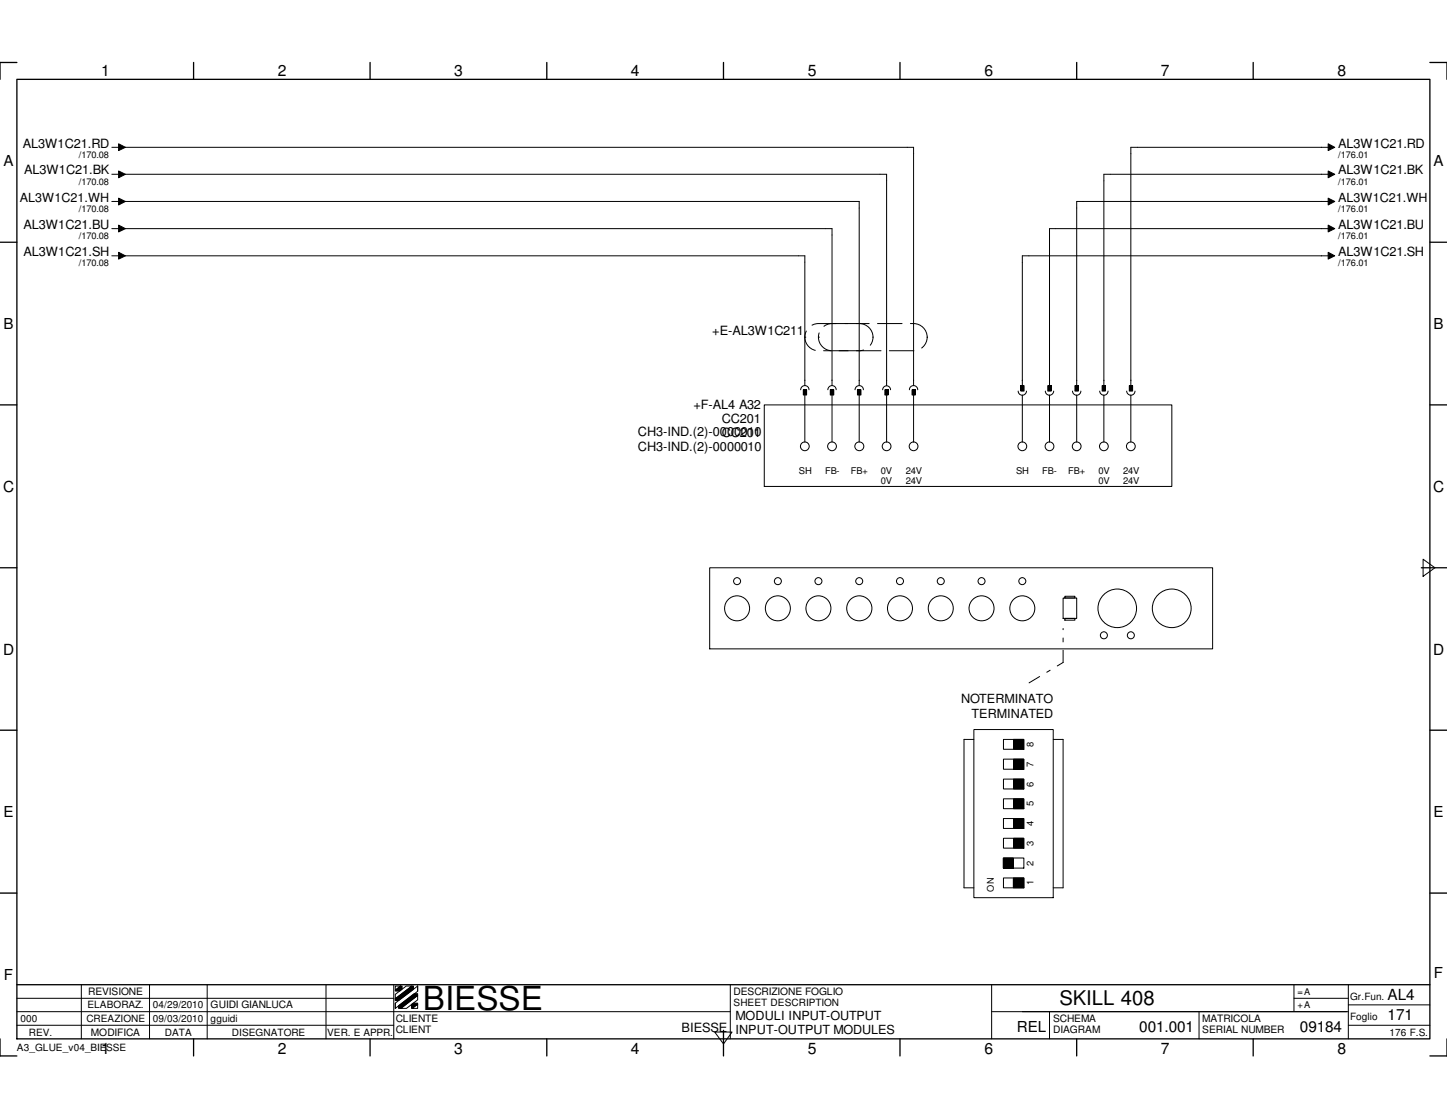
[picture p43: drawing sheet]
<svg xmlns="http://www.w3.org/2000/svg" width="279mm" height="216mm" viewBox="0 0 279 216" stroke-linecap="round" stroke-linejoin="round" font-family="sans-serif">
<defs><g id="words">
<text font-size="6.4" x="81.7" y="195.1">BIESSE</text>
<text font-size="3.9" x="204.6" y="194.1">SKILL 408</text>
<g font-size="3">
<text x="19.5" y="14.7">1</text>
<text x="53.6" y="14.7">2</text>
<text x="87.7" y="14.7">3</text>
<text x="121.8" y="14.7">4</text>
<text x="156" y="14.7">5</text>
<text x="190.1" y="14.7">6</text>
<text x="224.2" y="14.7">7</text>
<text x="258.2" y="14.7">8</text>
<text x=".6" y="95">C</text>
<text x="276.7" y="95">C</text>
<text x=".6" y="126.4">D</text>
<text x="276.7" y="126.4">D</text>
<text x="267.9" y="197">171</text>
<text x="267.9" y="193.1">AL4</text>
<text x="19.5" y="203.5">1</text>
<text x="53.6" y="203.5">2</text>
<text x="87.7" y="203.5">3</text>
<text x="121.8" y="203.5">4</text>
<text x="156" y="203.5">5</text>
<text x="190.1" y="203.5">6</text>
<text x="220" y="199.3">001.001</text>
<text x="224.2" y="203.5">7</text>
<text x="251" y="199.3">09184</text>
<text x="258.2" y="203.5">8</text>
</g>
<g font-size="2.9">
<text x=".7" y="32.1">A</text>
<text x="276.8" y="32.1">A</text>
<text x=".7" y="63.5">B</text>
<text x="276.8" y="63.5">B</text>
<text x=".7" y="157.9">E</text>
<text x="276.8" y="157.9">E</text>
<text x=".8" y="189.2">F</text>
<text x="276.9" y="188.9">F</text>
<text x="196.3" y="199.3">REL</text>
</g>
<g font-size="2.5">
<text x="4.4" y="28.5">AL3W1C21.RD</text>
<text x="258.4" y="28.5">AL3W1C21.RD</text>
<text x="4.7" y="33.7">AL3W1C21.BK</text>
<text x="258.4" y="33.7">AL3W1C21.BK</text>
<text x="4.5" y="44.2">AL3W1C21.BU</text>
<text x="258.4" y="44.2">AL3W1C21.BU</text>
<text x="4.5" y="49.4">AL3W1C21.SH</text>
<text x="258.4" y="49.4">AL3W1C21.SH</text>
<text x="137.5" y="64.8">+E-AL3W1C211</text>
<text x="133.9" y="79.1">+F-AL4 A32</text>
<text x="139.4" y="81.6">CC201</text>
<text x="123.2" y="84.2">CH3-IND.(2)-0000010</text>
<text x="123.2" y="87">CH3-IND.(2)-0000010</text>
<text x="139.4" y="84.4">CC201</text>
<text x="185.6" y="135.8">NOTERMINATO</text>
<text x="131.6" y="199.3">BIESSE</text>
</g>
<g font-size="2.4">
<text x="3.9" y="38.9">AL3W1C21.WH</text>
<text x="258.4" y="38.9">AL3W1C21.WH</text>
<text x="187.6" y="138.6">TERMINATED</text>
<text x="142" y="197">MODULI INPUT-OUTPUT</text>
<text x="142" y="199.8">INPUT-OUTPUT MODULES</text>
</g>
<g font-size="2">
<text x="17" y="192.1">REVISIONE</text>
<text x="40.6" y="194.7">GUIDI GIANLUCA</text>
<text x="76.4" y="197.4">CLIENTE</text>
<text x="141.6" y="192.1">DESCRIZIONE FOGLIO</text>
<text x="203.3" y="197.4">SCHEMA</text>
<text x="232.2" y="197.4">MATRICOLA</text>
<text x="17.6" y="200">MODIFICA</text>
<text x="76.4" y="199.6">CLIENT</text>
<text x="203.3" y="199.6">DIAGRAM</text>
<text x="232.2" y="199.6">SERIAL NUMBER</text>
</g>
<g font-size="1.9">
<text x="3.9" y="197.4">000</text>
<text x="16.7" y="197.4">CREAZIONE</text>
<text x="16.9" y="194.7">ELABORAZ.</text>
<text x="29.5" y="194.7">04/29/2010</text>
<text x="29.5" y="197.4">09/03/2010</text>
<text x="40.6" y="197.4">gguidi</text>
<text x="141.6" y="194.4">SHEET DESCRIPTION</text>
<text x="260.7" y="197">Foglio</text>
<text x="260.7" y="193.1">Gr.Fun.</text>
<text x="3.3" y="202.9">A3_GLUE_v04_BIESSE</text>
<text x="5.6" y="200">REV.</text>
<text x="31.8" y="200">DATA</text>
<text x="44.8" y="200">DISEGNATORE</text>
<text x="63.2" y="200">VER. E APPR.</text>
<text x="268.3" y="200">176 F.S.</text>
</g>
<g font-size="1.8">
<text x="15.2" y="30.4">/170.08</text>
<text x="15.2" y="35.7">/170.08</text>
<text x="258.4" y="30.4">/176.01</text>
<text x="258.4" y="35.7">/176.01</text>
<text x="15.2" y="40.9">/170.08</text>
<text x="258.4" y="40.9">/176.01</text>
<text x="15.2" y="46.1">/170.08</text>
<text x="258.4" y="46.1">/176.01</text>
<text x="15.2" y="51.4">/170.08</text>
<text x="258.4" y="51.4">/176.01</text>
<text x="154.3" y="91.4">SH</text>
<text x="159.3" y="91.4">FB-</text>
<text x="164.3" y="91.4">FB+</text>
<text x="170.1" y="91.4">0V</text>
<text x="170.1" y="93.4">0V</text>
<text x="174.9" y="91.4">24V</text>
<text x="174.9" y="93.4">24V</text>
<text x="196.2" y="91.4">SH</text>
<text x="201.3" y="91.4">FB-</text>
<text x="206.2" y="91.4">FB+</text>
<text x="212.1" y="91.4">0V</text>
<text x="212.1" y="93.4">0V</text>
<text x="216.9" y="91.4">24V</text>
<text x="216.9" y="93.4">24V</text>
<text x="199.6" y="148.1" transform="rotate(-90 199.6 148.1)">7</text>
<text x="199.6" y="144.3" transform="rotate(-90 199.6 144.3)">8</text>
<text x="199.6" y="155.7" transform="rotate(-90 199.6 155.7)">5</text>
<text x="199.6" y="151.9" transform="rotate(-90 199.6 151.9)">6</text>
<text x="199.6" y="159.6" transform="rotate(-90 199.6 159.6)">4</text>
<text x="199.6" y="167.2" transform="rotate(-90 199.6 167.2)">2</text>
<text x="199.6" y="163.4" transform="rotate(-90 199.6 163.4)">3</text>
<text x="191.9" y="172.2" transform="rotate(-90 191.9 172.2)">ON</text>
<text x="199.6" y="171" transform="rotate(-90 199.6 171)">1</text>
<text x="250.5" y="192.1">=A</text>
<text x="250.5" y="194.7">+A</text>
</g>
</g></defs>
<g fill="none" stroke="#000" stroke-width=".25">
<path d="M3.3 15.3h272.8v185.3h-272.8zM3.3 12.1h-3.3v3.2M37.4 12.1v3.2M71.5 12.1v3.2M105.6 12.1v3.2M139.7 12.1v3.2M173.8 12.1v3.2M207.9 12.1v3.2M242 12.1v3.2M276.1 12.1h3.3v3.2M0 46.8h3.3M276.1 46.8h3.3"/>
<path d="M0 78.2h3.3M276.1 78.2h3.3M0 109.6h3.3M274.4 109.6h5M0 141h3.3M276.1 141h3.3M0 172.5h3.3M276.1 172.5h3.3M3.3 190.2h272.8M139.7 199v4.9M0 200.6v3.3h3.3M37.4 200.6v3.3"/>
<path d="M71.5 200.6v3.3M105.6 200.6v3.3M173.8 200.6v3.3M207.9 200.6v3.3M242 200.6v3.3M279.4 200.6v3.3h-3.3"/>
</g>
<g fill="none" stroke="#000" stroke-width=".19">
<path d="M21.6 28.4h2M21.6 33.7h2M21.6 38.9h2M22.9 27.8l1.3 .6-1.3 .7zM22.9 33l1.3 .7-1.3 .6zM22.9 38.3l1.3 .6-1.3 .7zM24.2 28.4h152.2v46.1M24.2 33.7h147v40.8M24.2 38.9h141.7v35.6M256.5 27.8l1.2 .6-1.2 .7zM256.5 33l1.2 .7-1.2 .6zM256.5 38.3l1.2 .6-1.2 .7z"/>
<path d="M257.1 28.4h-38.7v46.1M257.1 33.7h-44v40.8M257.1 38.9h-49.2v35.6M21.6 44.2h2M21.6 49.4h2M22.9 43.5l1.3 .7-1.3 .6zM22.9 48.7l1.3 .7-1.3 .6zM24.2 44.2h136.5v30.3M24.2 49.4h131.2v25.1M256.5 43.5l1.2 .7-1.2 .6zM256.5 48.7l1.2 .7-1.2 .6zM257.1 44.2h-54.5v30.3"/>
<path d="M257.1 49.4h-59.7v25.1M147.6 78.2h78.7v15.7h-78.7zM154.6 75.3a.8 .8 0 0 1 .8-.8 .8 .8 0 0 1 .8 .8M155.1 75.3h.6v1h-.6zM155.4 76.3v9.1M159.8 75.3a.8 .8 0 0 1 .9-.8 .8 .8 0 0 1 .8 .8M160.3 75.3h.7v1h-.7zM160.7 76.3v9.1M165.1 75.3a.8 .8 0 0 1 .8-.8 .8 .8 0 0 1 .8 .8M165.6 75.3h.6v1h-.6zM165.9 76.3v9.1M170.4 75.3a.76 .76 0 0 1 .8-.8 .76 .76 0 0 1 .8 .8"/>
<path d="M170.9 75.3h.6v1h-.6zM171.2 76.3v9.1M175.6 75.3a.8 .8 0 0 1 .8-.8 .8 .8 0 0 1 .8 .8M176.1 75.3h.6v1h-.6zM176.4 76.3v9.1M196.6 75.5a.8 .8 0 0 0 .8 .8 .8 .8 0 0 0 .8-.8M197.1 74.5h.6v1h-.6zM197.4 76.3v9.1M201.8 75.5a.8 .8 0 0 0 .8 .8 .8 .8 0 0 0 .9-.8M202.3 74.5h.7v1h-.7zM202.6 76.3v9.1M207.1 75.5a.8 .8 0 0 0 .8 .8 .8 .8 0 0 0 .8-.8"/>
<path d="M207.6 74.5h.6v1h-.6zM207.9 76.3v9.1M212.3 75.5a.8 .8 0 0 0 .8 .8 .8 .8 0 0 0 .9-.8M212.8 74.5h.6v1h-.6zM213.1 76.3v9.1M217.6 75.5a.8 .8 0 0 0 .8 .8 .8 .8 0 0 0 .8-.8M218.1 74.5h.6v1h-.6zM218.4 76.3v9.1M137 109.6h97.1v15.7h-97.1zM205.3 115.5h2.6v3.9h-2.6zM205.6 115.1h2v.4h-2zM205.6 119.4h2v.4h-2z"/>
<path d="M274.8 108l2.3 1.6-2.3 1.7zM188 140.9h15.4v32.5h-15.4zM188 142.8h-1.9v28.6h1.9M193.8 142.8h3.9v1.9h-3.9zM193.8 146.6h3.9v1.9h-3.9zM193.8 150.5h3.9v1.9h-3.9zM193.8 154.3h3.9v1.9h-3.9zM193.8 158.1h3.9v1.9h-3.9zM195.7 142.8h2v1.9h-2zM195.7 146.6h2v1.9h-2zM195.7 150.5h2v1.9h-2zM195.7 154.3h2v1.9h-2z"/>
<path d="M195.7 158.1h2v1.9h-2zM203.4 142.8h1.9v28.6h-1.9M193.7 165.7h2v1.9h-2zM193.8 161.9h3.9v1.9h-3.9zM193.8 165.7h3.9v1.9h-3.9zM193.8 169.5h3.9v1.9h-3.9zM195.7 169.5h2v1.9h-2zM195.7 161.9h2v1.9h-2zM3.3 195.4h137.7M3.3 198h72.7M3.3 192.8h72.7M15.7 190.2v10.4"/>
<path d="M28.9 190.2v10.4M40 190.2v10.4M62.9 190.2v10.4M76 190.2v10.4M76.3 192.9l3.2-2.5h.3v.7l-2.8 2.1h-.7zM76.3 191.2l1-.8h.3v.6l-.4 .4h-.9zM76.3 193.7l4.3-3.3v1l-4.3 3.3zM76.3 192l2.1-1.6h1.1l-3.2 2.5zM76.3 190.4h1l-1 .8zM76.3 192.9v.4M76.3 193.7v1M77 194.2l3-2.3h.6v.3l-3.2 2.5h-.4z"/>
<path d="M77.4 194.7l3.2-2.5v.9l-2.1 1.6zM79.5 194l.3-.3h.8v.2l-1 .8h-.1zM79.6 194.7l1-.8v.8zM80.6 190.4v1M138 199.3h3.4l-1.7 2.3zM141 190.2v10.4M191.5 195.4h68.8M191.5 190.2v10.4M202.6 195.4v5.2M231.5 195.4v5.2M249.9 192.8h10.4M249.9 190.2v5.2"/>
<path d="M260.3 190.2v10.4M260.3 198h15.8M260.3 194.1h15.8"/>
<circle cx="155.4" cy="86.2" r=".85"/>
<circle cx="160.7" cy="86.2" r=".85"/>
<circle cx="165.9" cy="86.2" r=".86"/>
<circle cx="171.2" cy="86.2" r=".85"/>
<circle cx="176.4" cy="86.2" r=".85"/>
<circle cx="197.4" cy="86.2" r=".85"/>
<circle cx="202.6" cy="86.2" r=".85"/>
<circle cx="207.9" cy="86.2" r=".85"/>
<circle cx="213.1" cy="86.2" r=".85"/>
<circle cx="218.4" cy="86.2" r=".85"/>
<circle cx="142.3" cy="117.5" r="2.42"/>
<circle cx="142.3" cy="112.2" r=".68"/>
<circle cx="150.2" cy="117.5" r="2.42"/>
<circle cx="150.2" cy="112.2" r=".68"/>
<circle cx="158" cy="112.2" r=".68"/>
<circle cx="158" cy="117.5" r="2.41"/>
<circle cx="165.9" cy="112.2" r=".67"/>
<circle cx="165.9" cy="117.5" r="2.43"/>
<circle cx="173.8" cy="117.5" r="2.42"/>
<circle cx="173.8" cy="112.2" r=".68"/>
<circle cx="181.6" cy="117.5" r="2.42"/>
<circle cx="181.7" cy="112.2" r=".68"/>
<circle cx="189.5" cy="112.2" r=".68"/>
<circle cx="189.5" cy="117.5" r="2.41"/>
<circle cx="197.4" cy="117.5" r="2.42"/>
<circle cx="197.4" cy="112.2" r=".68"/>
<circle cx="215.7" cy="117.5" r="3.7"/>
<circle cx="226.3" cy="117.5" r="3.7"/>
<circle cx="213.1" cy="122.7" r=".68"/>
<circle cx="218.4" cy="122.7" r=".68"/>
</g>
<g fill="#000">
<path d="M22.9 27.8l1.3 .6-1.3 .7zM22.9 33l1.3 .7-1.3 .6zM22.9 38.3l1.3 .6-1.3 .7zM256.5 27.8l1.2 .6-1.2 .7zM256.5 33l1.2 .7-1.2 .6zM256.5 38.3l1.2 .6-1.2 .7zM22.9 43.5l1.3 .7-1.3 .6zM22.9 48.7l1.3 .7-1.3 .6zM256.5 43.5l1.2 .7-1.2 .6zM256.5 48.7l1.2 .7-1.2 .6z"/>
<path d="M155.1 75.3h.6v1h-.6z" fill-rule="evenodd"/>
<path d="M160.3 75.3h.7v1h-.7z" fill-rule="evenodd"/>
<path d="M165.6 75.3h.6v1h-.6z" fill-rule="evenodd"/>
<path d="M170.9 75.3h.6v1h-.6z" fill-rule="evenodd"/>
<path d="M176.1 75.3h.6v1h-.6z" fill-rule="evenodd"/>
<path d="M197.1 74.5h.6v1h-.6z" fill-rule="evenodd"/>
<path d="M202.3 74.5h.7v1h-.7z" fill-rule="evenodd"/>
<path d="M207.6 74.5h.6v1h-.6z" fill-rule="evenodd"/>
<path d="M212.8 74.5h.6v1h-.6z" fill-rule="evenodd"/>
<path d="M218.1 74.5h.6v1h-.6z" fill-rule="evenodd"/>
<path d="M195.7 142.8h2v1.9h-2z" fill-rule="evenodd"/>
<path d="M195.7 146.6h2v1.9h-2z" fill-rule="evenodd"/>
<path d="M195.7 150.5h2v1.9h-2z" fill-rule="evenodd"/>
<path d="M195.7 154.3h2v1.9h-2z" fill-rule="evenodd"/>
<path d="M195.7 158.1h2v1.9h-2z" fill-rule="evenodd"/>
<path d="M193.7 165.7h2v1.9h-2z" fill-rule="evenodd"/>
<path d="M195.7 169.5h2v1.9h-2z" fill-rule="evenodd"/>
<path d="M195.7 161.9h2v1.9h-2z" fill-rule="evenodd"/>
<path d="M76.3 191.2l1-.8h.3v.6l-.4 .4h-.9z" fill-rule="evenodd"/>
<path d="M77 194.2l3-2.3h.6v.3l-3.2 2.5h-.4z" fill-rule="evenodd"/>
<path d="M76.3 192.9l3.2-2.5h.3v.7l-2.8 2.1h-.7z" fill-rule="evenodd"/>
<path d="M79.5 194l.3-.3h.8v.2l-1 .8h-.1z" fill-rule="evenodd"/>
</g>
<path d="M155.4 65.1h.1M156 63.5a2.63 2.63 0 0 1 2-1h18.4a2.62 2.62 0 0 1 2.6 2.6 2.62 2.62 0 0 1-2.6 2.6h-18.4a2.62 2.62 0 0 1-2.3-1.5 2.62 2.62 0 0 1 .3-2.7zM158 65.1h.1M158.6 63.5a2.63 2.63 0 0 1 2.1-1h5.2a2.63 2.63 0 0 1 2.7 2.6 2.63 2.63 0 0 1-2.7 2.6h-5.2a2.62 2.62 0 0 1-2.4-1.5 2.62 2.62 0 0 1 .3-2.7z" fill="none" stroke="#000" stroke-width=".19" stroke-dasharray="4.7 1.6"/>
<path d="M198.7 131.9l6.6-4M205.3 127.9v-6.5" fill="none" stroke="#000" stroke-width=".19" stroke-dasharray="2.4 1.6 .8 1.6"/>
<use href="#words"/>
</svg>
